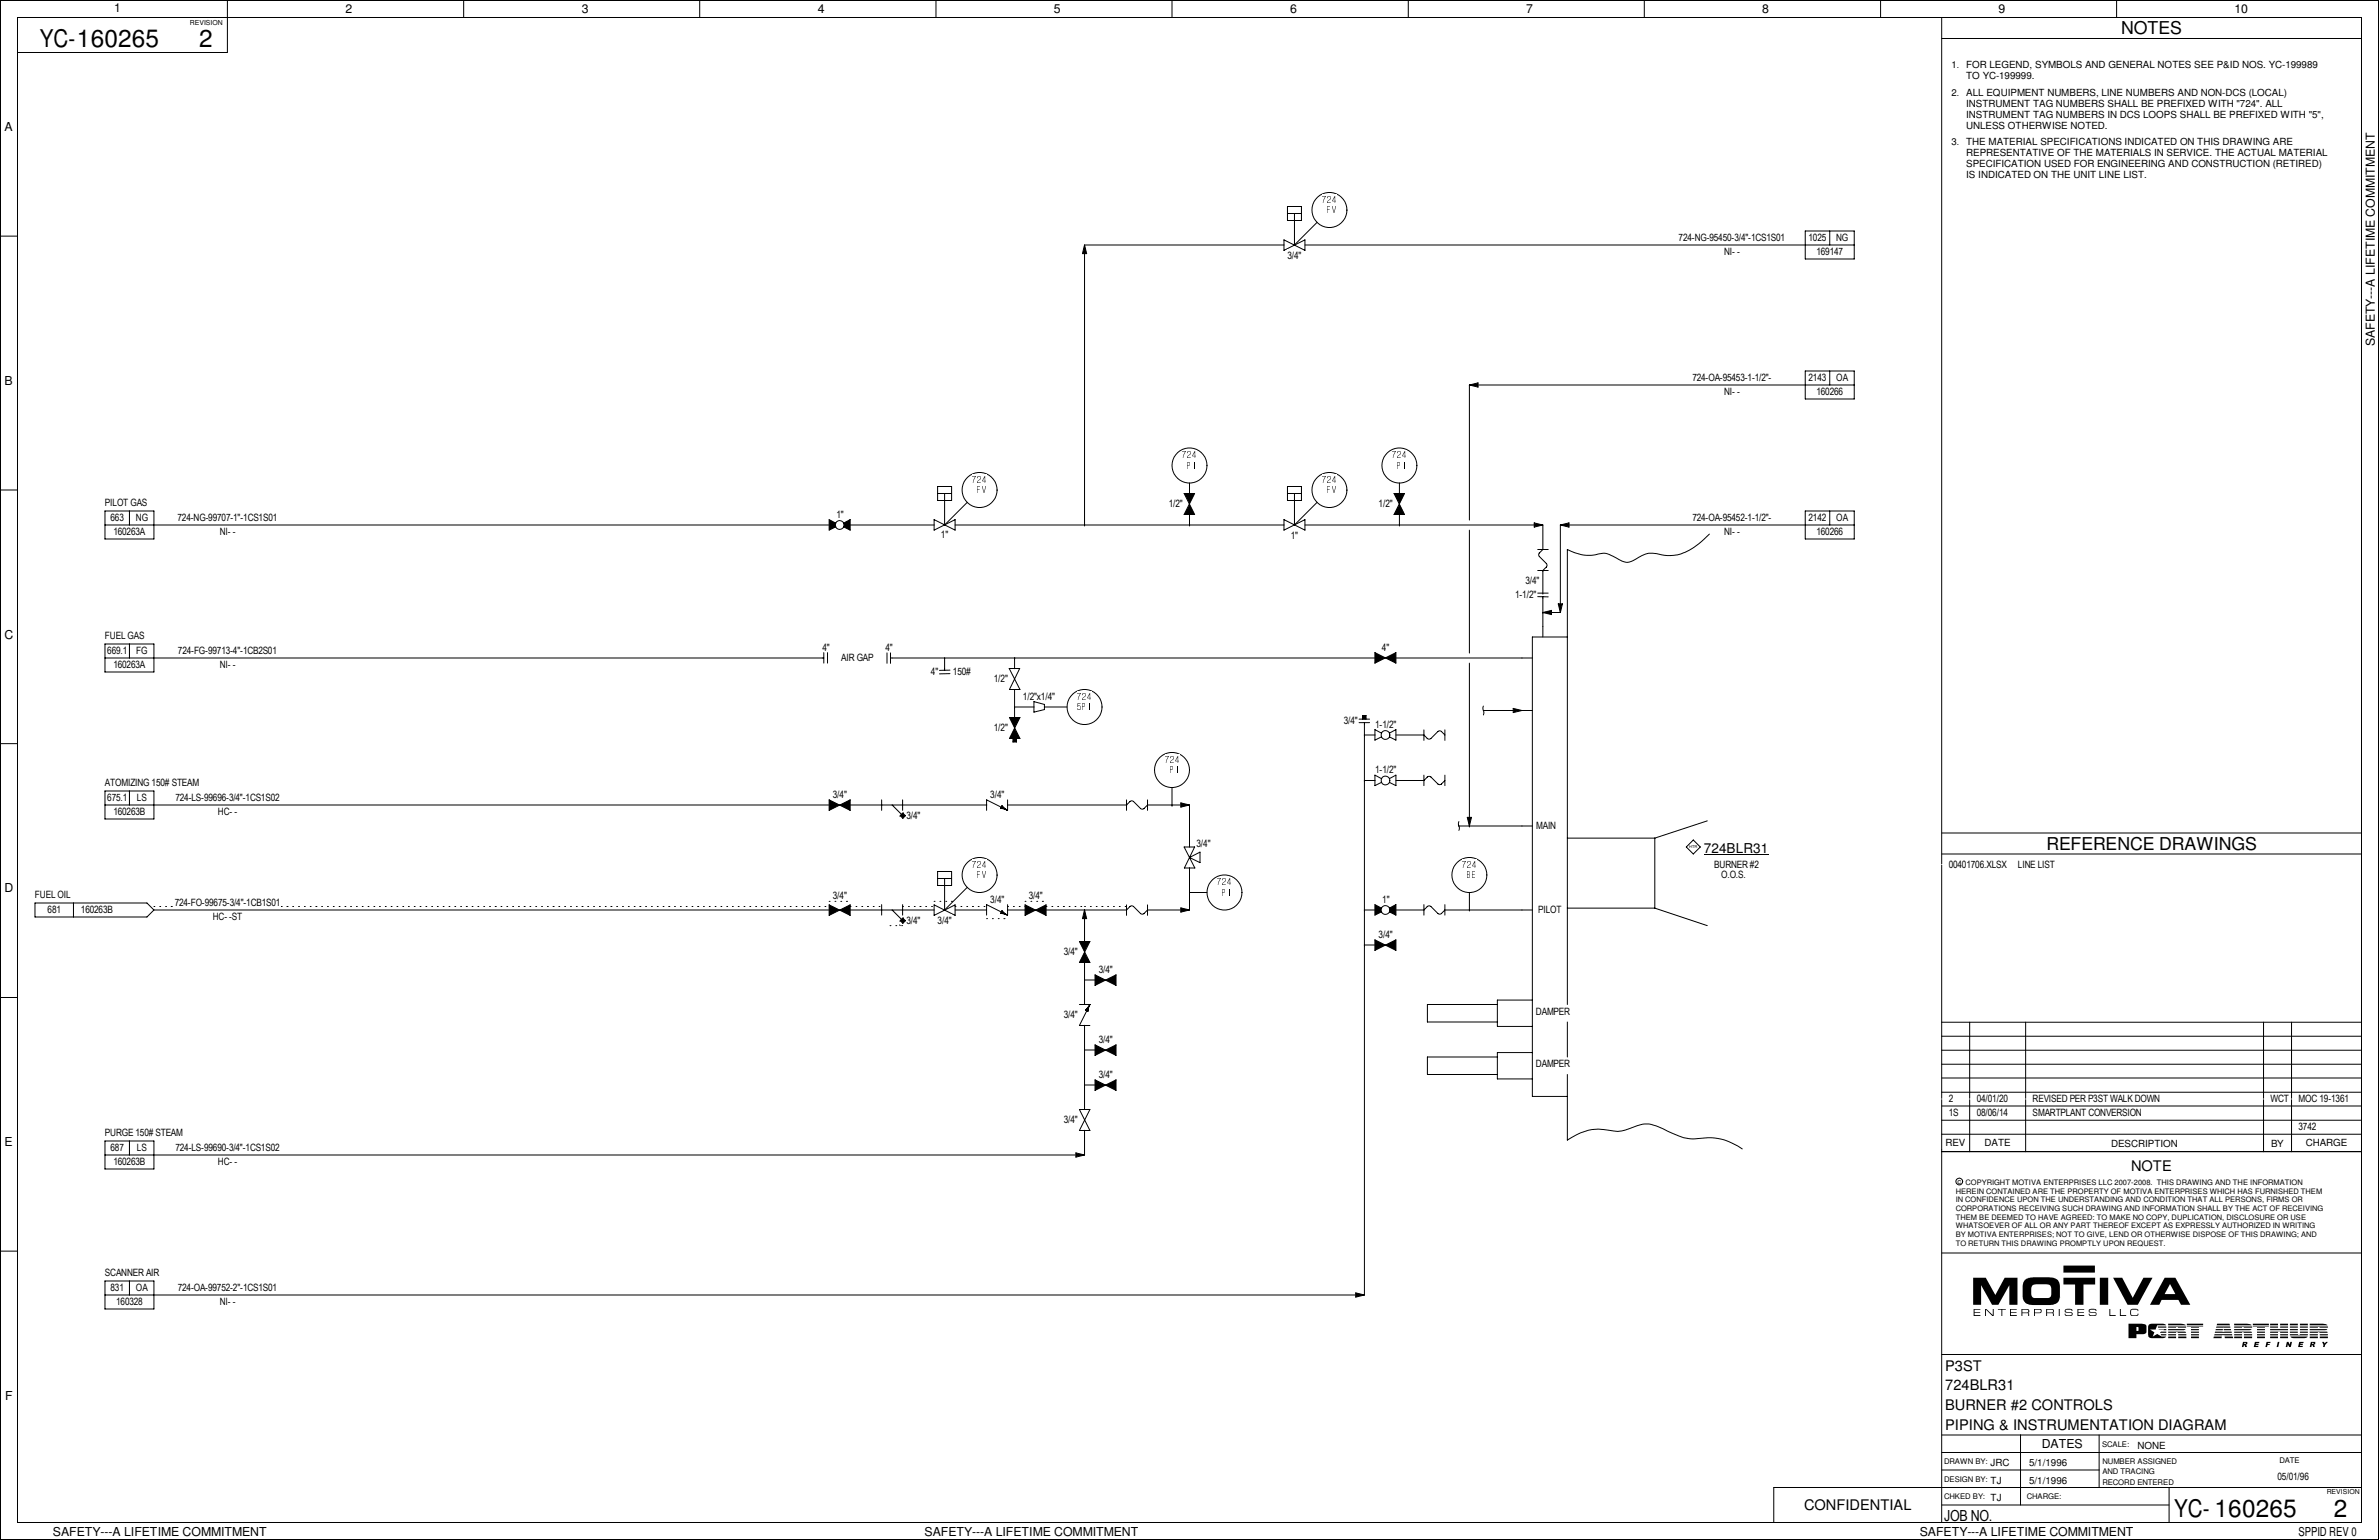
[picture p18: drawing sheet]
<svg xmlns="http://www.w3.org/2000/svg" width="432mm" height="279mm" viewBox="0 0 432 279" stroke-linecap="round" stroke-linejoin="round" font-family="sans-serif">
<defs><g id="words">
<g font-size="4.4">
<text x="7.2" y="8.6">YC-160265</text>
<text x="36.2" y="8.5">2</text>
<text x="394.6" y="275.3">YC- 160265</text>
<text x="423.6" y="275.2">2</text>
</g>
<g font-size="3.2">
<text x="385" y="6.2">NOTES</text>
<text x="371.4" y="154.1">REFERENCE DRAWINGS</text>
</g>
<text font-size="2.8" x="352.9" y="275.9">JOB NO.</text>
<g font-size="2.7">
<text x="386.8" y="212.4">NOTE</text>
<text x="353.1" y="248.7">P3ST</text>
<text x="353.1" y="252.3">724BLR31</text>
<text x="353.1" y="255.8">BURNER #2 CONTROLS</text>
<text x="353.1" y="259.4">PIPING &amp; INSTRUMENTATION DIAGRAM</text>
<text x="327.4" y="274">CONFIDENTIAL</text>
</g>
<text font-size="2.5" x="309.2" y="154.8">724BLR31</text>
<g font-size="2.2">
<text x="20.7" y="2.2">1</text>
<text x="62.7" y="2.4">2</text>
<text x="105.6" y="2.4">3</text>
<text x="148.4" y="2.4">4</text>
<text x="191.3" y="2.4">5</text>
<text x="234.1" y="2.4">6</text>
<text x="277" y="2.4">7</text>
<text x="319.9" y="2.4">8</text>
<text x="362.8" y="2.4">9</text>
<text x="405.6" y="2.4">10</text>
<text x=".8" y="23.8">A</text>
<text x="431" y="62.8" transform="rotate(-90 431 62.8)">SAFETY---A LIFETIME COMMITMENT</text>
<text x=".8" y="69.8">B</text>
<text x=".8" y="115.9">C</text>
<text x=".8" y="161.9">D</text>
<text x=".8" y="207.9">E</text>
<text x=".9" y="254">F</text>
<text x="370.6" y="262.7">DATES</text>
<text x="9.6" y="278.7">SAFETY---A LIFETIME COMMITMENT</text>
<text x="167.8" y="278.7">SAFETY---A LIFETIME COMMITMENT</text>
<text x="348.4" y="278.7">SAFETY---A LIFETIME COMMITMENT</text>
<text x="417.2" y="278.6">SPPID REV 0</text>
</g>
<g font-size="1.8">
<text x="356.9" y="12.4">FOR LEGEND, SYMBOLS AND GENERAL NOTES SEE P&amp;ID NOS. YC-199989</text>
<text x="356.9" y="14.4">TO YC-199999.</text>
<text x="356.9" y="17.5">ALL EQUIPMENT NUMBERS, LINE NUMBERS AND NON-DCS (LOCAL)</text>
<text x="356.9" y="19.5">INSTRUMENT TAG NUMBERS SHALL BE PREFIXED WITH &quot;724&quot;. ALL</text>
<text x="356.9" y="21.5">INSTRUMENT TAG NUMBERS IN DCS LOOPS SHALL BE PREFIXED WITH &quot;5&quot;,</text>
<text x="356.9" y="23.5">UNLESS OTHERWISE NOTED.</text>
<text x="356.9" y="26.4">THE MATERIAL SPECIFICATIONS INDICATED ON THIS DRAWING ARE</text>
<text x="356.9" y="28.4">REPRESENTATIVE OF THE MATERIALS IN SERVICE. THE ACTUAL MATERIAL</text>
<text x="356.9" y="30.4">SPECIFICATION USED FOR ENGINEERING AND CONSTRUCTION (RETIRED)</text>
<text x="356.9" y="32.3">IS INDICATED ON THE UNIT LINE LIST.</text>
<text x="233.7" y="47">3/4&quot;</text>
<text x="304.7" y="43.8">724-NG-95450-3/4&quot;-1CS1S01</text>
<text x="312.9" y="46.4">NI- -</text>
<text x="328.3" y="43.8">1025</text>
<text x="329.7" y="46.4">169147</text>
<text x="333.2" y="43.8">NG</text>
<text x="307.2" y="69.2">724-OA-95453-1-1/2&quot;-</text>
<text x="312.9" y="71.8">NI- -</text>
<text x="328.3" y="69.2">2143</text>
<text x="329.7" y="71.8">160266</text>
<text x="333.3" y="69.2">OA</text>
<text x="19" y="91.9">PILOT GAS</text>
<text x="20.1" y="94.6">663</text>
<text x="24.6" y="94.6">NG</text>
<text x="32.2" y="94.6">724-NG-99707-1&quot;-1CS1S01</text>
<text x="151.8" y="94">1&quot;</text>
<text x="212.1" y="92.1">1/2&quot;</text>
<text x="250.2" y="92.1">1/2&quot;</text>
<text x="307.2" y="94.6">724-OA-95452-1-1/2&quot;-</text>
<text x="328.3" y="94.6">2142</text>
<text x="333.3" y="94.6">OA</text>
<text x="20.6" y="97.2">160263A</text>
<text x="39.9" y="97.2">NI- -</text>
<text x="170.8" y="97.6">1&quot;</text>
<text x="234.3" y="97.8">1&quot;</text>
<text x="312.9" y="97.2">NI- -</text>
<text x="329.7" y="97.2">160266</text>
<text x="276.9" y="106">3/4&quot;</text>
<text x="275" y="108.6">1-1/2&quot;</text>
<text x="19" y="116">FUEL GAS</text>
<text x="19.5" y="118.7">669.1</text>
<text x="24.7" y="118.7">FG</text>
<text x="32.3" y="118.7">724-FG-99713-4&quot;-1CB2S01</text>
<text x="149.3" y="118.1">4&quot;</text>
<text x="160.7" y="118.1">4&quot;</text>
<text x="250.8" y="118.1">4&quot;</text>
<text x="20.6" y="121.3">160263A</text>
<text x="39.9" y="121.3">NI- -</text>
<text x="152.7" y="120">AIR GAP</text>
<text x="169" y="122.6">4&quot;</text>
<text x="173" y="122.6">150#</text>
<text x="180.4" y="123.8">1/2&quot;</text>
<text x="185.7" y="127">1/2&quot;x1/4&quot;</text>
<text x="243.9" y="131.4">3/4&quot;</text>
<text x="180.4" y="132.7">1/2&quot;</text>
<text x="249.6" y="132.1">1-1/2&quot;</text>
<text x="19" y="142.7">ATOMIZING 150# STEAM</text>
<text x="249.6" y="140.3">1-1/2&quot;</text>
<text x="19.5" y="145.4">675.1</text>
<text x="20.6" y="148">160263B</text>
<text x="24.8" y="145.4">LS</text>
<text x="31.8" y="145.4">724-LS-99696-3/4&quot;-1CS1S02</text>
<text x="39.5" y="148">HC- -</text>
<text x="151.2" y="144.8">3/4&quot;</text>
<text x="164.5" y="148.6">3/4&quot;</text>
<text x="179.7" y="144.8">3/4&quot;</text>
<text x="217.2" y="153.7">3/4&quot;</text>
<text x="278.8" y="150.5">MAIN</text>
<text x="311.1" y="157.5">BURNER #2</text>
<text x="312.4" y="159.4">O.O.S.</text>
<text x="353.7" y="157.5">00401706.XLSX</text>
<text x="366.3" y="157.5">LINE LIST</text>
<text x="6.3" y="163">FUEL OIL</text>
<text x="8.6" y="165.7">681</text>
<text x="14.7" y="165.7">160263B</text>
<text x="31.7" y="164.5">724-FO-99675-3/4&quot;-1CB1S01</text>
<text x="38.6" y="167">HC- -ST</text>
<text x="151.2" y="163.2">3/4&quot;</text>
<text x="164.5" y="167.6">3/4&quot;</text>
<text x="170.2" y="167.6">3/4&quot;</text>
<text x="179.7" y="163.8">3/4&quot;</text>
<text x="186.7" y="163.2">3/4&quot;</text>
<text x="250.9" y="163.8">1&quot;</text>
<text x="279.2" y="165.7">PILOT</text>
<text x="193.1" y="173.4">3/4&quot;</text>
<text x="250.2" y="170.2">3/4&quot;</text>
<text x="199.4" y="176.5">3/4&quot;</text>
<text x="193.1" y="184.8">3/4&quot;</text>
<text x="278.8" y="184.1">DAMPER</text>
<text x="199.4" y="189.2">3/4&quot;</text>
<text x="199.4" y="195.6">3/4&quot;</text>
<text x="278.8" y="193.7">DAMPER</text>
<text x="193.1" y="203.8">3/4&quot;</text>
<text x="353.7" y="202.6">1S</text>
<text x="353.7" y="200">2</text>
<text x="358.8" y="202.6">08/06/14</text>
<text x="358.8" y="200">04/01/20</text>
<text x="368.9" y="202.6">SMARTPLANT CONVERSION</text>
<text x="368.9" y="200">REVISED PER P3ST WALK DOWN</text>
<text x="412.1" y="200">WCT</text>
<text x="417.2" y="200">MOC 19-1361</text>
<text x="19" y="206.2">PURGE 150# STEAM</text>
<text x="20.1" y="208.9">687</text>
<text x="24.8" y="208.9">LS</text>
<text x="31.8" y="208.9">724-LS-99690-3/4&quot;-1CS1S02</text>
<text x="353.1" y="208">REV</text>
<text x="360.2" y="207.9">DATE</text>
<text x="383.2" y="208">DESCRIPTION</text>
<text x="412.2" y="208">BY</text>
<text x="417.2" y="205.1">3742</text>
<text x="418.5" y="208">CHARGE</text>
<text x="20.6" y="211.5">160263B</text>
<text x="39.5" y="211.5">HC- -</text>
<text x="19" y="231.6">SCANNER AIR</text>
<text x="20.1" y="234.3">831</text>
<text x="21.1" y="236.9">160328</text>
<text x="24.7" y="234.3">OA</text>
<text x="32.3" y="234.3">724-OA-99752-2&quot;-1CS1S01</text>
<text x="39.9" y="236.9">NI- -</text>
<text x="388" y="262.8">NONE</text>
<text x="361.3" y="266">JRC</text>
<text x="361.3" y="269.2">TJ</text>
<text x="368.3" y="266">5/1/1996</text>
<text x="368.3" y="269.2">5/1/1996</text>
<text x="413.4" y="268.6">05/01/96</text>
<text x="361.3" y="272.4">TJ</text>
</g>
<g font-size="1.7">
<text x="354.2" y="12.4">1.</text>
<text x="354.2" y="17.4">2.</text>
<text x="354.2" y="26.3">3.</text>
<text x="240" y="36.8">724</text>
<text x="240.9" y="38.7">FV</text>
<text x="214.6" y="83.2">724</text>
<text x="252.7" y="83.2">724</text>
<text x="176.5" y="87.6">724</text>
<text x="177.4" y="89.5">FV</text>
<text x="215.5" y="85.1">PI</text>
<text x="240" y="87.6">724</text>
<text x="240.9" y="89.5">FV</text>
<text x="253.6" y="85.1">PI</text>
<text x="195.5" y="127">724</text>
<text x="195.5" y="128.9">5PI</text>
<text x="211.4" y="138.4">724</text>
<text x="212.3" y="140.3">PI</text>
<text x="176.5" y="157.5">724</text>
<text x="177.4" y="159.3">FV</text>
<text x="220.9" y="160.7">724</text>
<text x="265.4" y="157.5">724</text>
<text x="266.3" y="159.4">BE</text>
<text x="221.8" y="162.6">PI</text>
</g>
<g font-size="1.4">
<text x="355.3" y="214.8">c COPYRIGHT MOTIVA ENTERPRISES LLC 2007-2008. THIS DRAWING AND THE INFORMATION</text>
<text x="355" y="216.6">HEREIN CONTAINED ARE THE PROPERTY OF MOTIVA ENTERPRISES WHICH HAS FURNISHED THEM</text>
<text x="355" y="218.1">IN CONFIDENCE UPON THE UNDERSTANDING AND CONDITION THAT ALL PERSONS, FIRMS OR</text>
<text x="355" y="219.7">CORPORATIONS RECEIVING SUCH DRAWING AND INFORMATION SHALL BY THE ACT OF RECEIVING</text>
<text x="355" y="221.3">THEM BE DEEMED TO HAVE AGREED: TO MAKE NO COPY, DUPLICATION, DISCLOSURE OR USE</text>
<text x="355" y="222.9">WHATSOEVER OF ALL OR ANY PART THEREOF EXCEPT AS EXPRESSLY AUTHORIZED IN WRITING</text>
<text x="355" y="224.5">BY MOTIVA ENTERPRISES; NOT TO GIVE, LEND OR OTHERWISE DISPOSE OF THIS DRAWING; AND</text>
<text x="355" y="226.1">TO RETURN THIS DRAWING PROMPTLY UPON REQUEST.</text>
<text x="381.6" y="262.6">SCALE:</text>
<text x="352.9" y="265.7">DRAWN BY:</text>
<text x="352.9" y="268.9">DESIGN BY:</text>
<text x="381.6" y="267.5">AND TRACING</text>
<text x="381.6" y="269.4">RECORD ENTERED</text>
<text x="381.6" y="265.6">NUMBER ASSIGNED</text>
<text x="413.7" y="265.4">DATE</text>
<text x="352.9" y="272">CHKED BY:</text>
<text x="367.9" y="272">CHARGE:</text>
</g>
<g font-size="1.3">
<text x="34.5" y="4.5">REVISION</text>
<text x="422.3" y="271.1">REVISION</text>
</g>
<text font-size=".7" x="306.6" y="153.9">HTR</text>
</g></defs>
<g fill="none" stroke="#000" stroke-width=".18">
<path d="M233.7 37.5h2.5v2.5h-2.5zM233.7 38.7h2.5M234.9 38.7v5.7M233 43.5v1.9l3.9-1.9v1.9zM169.5 94.3v1.9l3.9-1.9v1.9zM170.2 89.5h2.5M170.2 88.3h2.5v2.5h-2.5zM171.4 89.5v5.7M233 94.3v1.9l3.9-1.9v1.9zM233.7 89.5h2.5M233.7 88.3h2.5v2.5h-2.5zM234.9 89.5v5.7"/>
<path d="M170.2 158.1h2.5v2.6h-2.5zM170.2 159.4h2.5M171.4 159.4v5.7M214.9 153.7h1.9l-1.8 3.8h1.9zM215.9 155.6l1.9-1v1.9zM276.2 149.9h1.9M307.3 152.4l1.3 1.3-1.3 1.2-1.2-1.2zM309.2 155.1h11.8M169.5 164.2v1.9l3.9-1.9v1.9zM276.2 165.1h1.9"/>
<circle cx="212.7" cy="139.7" r="3.2"/>
</g>
<g fill="#fff">
<path d="M211.4 136.9h2.6v1.8h-2.6z" fill-rule="evenodd"/>
<path d="M211.8 140.7h1.8v1.8h-1.8z" fill-rule="evenodd"/>
<path d="M211.4 138.8h2.6v1.8h-2.6z" fill-rule="evenodd"/>
</g>
<circle cx="222.2" cy="161.9" r="3.2" fill="none" stroke="#000" stroke-width=".18"/>
<g fill="#fff">
<path d="M220.9 159.1h2.7v1.8h-2.7z" fill-rule="evenodd"/>
<path d="M221.4 162.9h1.7v1.8h-1.7z" fill-rule="evenodd"/>
<path d="M220.9 161h2.7v1.8h-2.7z" fill-rule="evenodd"/>
</g>
<circle cx="215.9" cy="84.5" r="3.2" fill="none" stroke="#000" stroke-width=".18"/>
<g fill="#fff">
<path d="M214.6 81.7h2.6v1.7h-2.6z" fill-rule="evenodd"/>
<path d="M215 85.5h1.8v1.7h-1.8z" fill-rule="evenodd"/>
<path d="M214.6 83.6h2.6v1.7h-2.6z" fill-rule="evenodd"/>
</g>
<circle cx="254" cy="84.5" r="3.2" fill="none" stroke="#000" stroke-width=".18"/>
<g fill="#fff">
<path d="M252.7 81.7h2.6v1.7h-2.6z" fill-rule="evenodd"/>
<path d="M253.1 85.5h1.8v1.7h-1.8z" fill-rule="evenodd"/>
<path d="M252.7 83.6h2.6v1.7h-2.6z" fill-rule="evenodd"/>
</g>
<circle cx="266.7" cy="158.8" r="3.2" fill="none" stroke="#000" stroke-width=".18"/>
<g fill="#fff">
<path d="M265.4 156h2.6v1.7h-2.6z" fill-rule="evenodd"/>
<path d="M265.8 159.8h1.8v1.7h-1.8z" fill-rule="evenodd"/>
<path d="M265.4 157.9h2.6v1.7h-2.6z" fill-rule="evenodd"/>
</g>
<g fill="none" stroke="#000" stroke-width=".18">
<path d="M233.1 44.4h-36.3v50.8M236.9 44.4h90.8M154.3 95.2h15.3M196.8 95.2h.1M196.8 95.2h36.3M215.9 95.2h.1M215.9 87.6v1.9M215.9 93.3v1.9M254 87.6v1.9M254 93.3v1.9M279.1 99.7h1.9M280 99.7l-.6 .6"/>
<path d="M253.4 119.4h22.9M279.1 103.5h1.9M279.4 100.3l-.1 .5 1.5 1.6-.1 .5M280.7 102.9l-.7 .6M269.2 128.9h7.1M212.7 146h.1M212.7 146h3.2v7.7M212.7 142.9v3.1M247.6 141.6h.1M247.6 141.6h2M247.6 141.6v23.5M253.4 141.6h5.1"/>
<path d="M258.4 140.6v1.9M259 141l.6-.1 1.5 1.4 .6-.1M259.1 141l-.7 .6M262.3 141.6l-.7 .6M262.3 140.6v1.9M6.3 163.8h20.4l1.2 1.3-1.2 1.3h-20.4zM13.3 163.8v2.6M27.9 165.1h122.6M154.3 165.1h15.2M160 164.1v1.9M161.9 165.1l1.8 1.7M163.8 164.1v1.9"/>
<path d="M163.9 166.6l.4 .4-.4 .5-.5-.5M164 166.5l-.7 .6M173.4 165.1h5.7M179.1 166v-1.9l3.8 1.9M181.7 165.7l1.2 .3M181.9 165.3l1 .8M181.9 165.3l.1 .3-.3 .1M181.9 165.3l.4 .5-.6-.1M181.9 165.3l-.2 .4M182.9 164.1v1.9M182.9 165.1h3.2M196.8 165.1h.1"/>
<path d="M196.8 165.1v5.7M215.9 161.9h3.2M247.6 165.1h.1M247.6 165.1h2M253.4 165.1h5.1M258.4 164.1v1.9M259 164.5l.6-.1 1.5 1.4 .6-.1M259.1 164.5l-.7 .6M262.3 164.1v1.9M262.3 165.1l-.7 .6"/>
</g>
<path d="M163.4 167l.5-.4 .4 .4-.4 .5z" fill-rule="evenodd" fill="#000"/>
<g fill="none" stroke="#fff" stroke-width=".18">
<path d="M277.5 183.5h1.3M277.5 193h1.3M278.1 182.9v1.3M278.1 192.4v1.3M352.4 201.9h1.3M353.1 201.3v1.3M357.5 201.9h1.3M358.1 201.3v1.3M367.7 201.9h1.3M368.3 201.3v1.3M415.9 204.5h1.3M416.6 203.8v1.3"/>
<path d="M412.1 268h1.3M412.7 267.3v1.3"/>
</g>
<path d="M234.3 96.1h1.3v2.1h-1.3z" fill-rule="evenodd" fill="#fff"/>
<path d="M278.5 94.9l1.5 .3-1.5 .4zM196.8 165.1l.4 1.6h-.7z" fill="#000"/>
<path d="M181 88.9a3.2 3.2 0 0 1-4.6 2.8 3.2 3.2 0 0 1-.5-5.3 3.2 3.2 0 0 1 5 2l.1 .5M278.5 94.9l1.5 .3-1.5 .4zM196.8 165.1l.4 1.6h-.7z" fill="none" stroke="#000" stroke-width=".18"/>
<g fill="#fff">
<path d="M177 90h1.6v1.7h-1.6z" fill-rule="evenodd"/>
<path d="M176.5 86.1h2.6v1.8h-2.6z" fill-rule="evenodd"/>
<path d="M176.5 88.1h2.6v1.6h-2.6z" fill-rule="evenodd"/>
</g>
<path d="M244.5 38.1a3.2 3.2 0 0 1-4.6 2.8 3.2 3.2 0 0 1-.5-5.3 3.2 3.2 0 0 1 5 2l.1 .5M175.6 91.1l-4.2 4.1" fill="none" stroke="#000" stroke-width=".18"/>
<g fill="#fff">
<path d="M240.5 39.2h1.6v1.7h-1.6z" fill-rule="evenodd"/>
<path d="M240 35.3h2.6v1.8h-2.6z" fill-rule="evenodd"/>
<path d="M240 37.3h2.6v1.6h-2.6z" fill-rule="evenodd"/>
</g>
<path d="M239.1 40.3l-4.2 4.1" fill="none" stroke="#000" stroke-width=".18"/>
<path d="M170.8 96h1.3v2h-1.3z" fill-rule="evenodd" fill="#fff"/>
<path d="M246.1 234.6l1.5 .3-1.5 .4z" fill="#000"/>
<path d="M246.1 234.6l1.5 .3-1.5 .4z" fill="none" stroke="#000" stroke-width=".18"/>
<path d="M170.2 165.9h2.5v2.1h-2.5z" fill-rule="evenodd" fill="#fff"/>
<circle cx="177.8" cy="158.8" r="3.2" fill="none" stroke="#000" stroke-width=".18"/>
<g fill="#fff">
<path d="M177 159.8h1.6v1.7h-1.6z" fill-rule="evenodd"/>
<path d="M176.5 156h2.6v1.7h-2.6z" fill-rule="evenodd"/>
<path d="M176.5 157.9h2.6v1.7h-2.6z" fill-rule="evenodd"/>
</g>
<path d="M244.5 88.9a3.2 3.2 0 0 1-4.6 2.8 3.2 3.2 0 0 1-.5-5.3 3.2 3.2 0 0 1 5 2l.1 .5M175.6 161l-4.2 4.1" fill="none" stroke="#000" stroke-width=".18"/>
<g fill="#fff">
<path d="M240.5 90h1.6v1.7h-1.6z" fill-rule="evenodd"/>
<path d="M240 86.1h2.6v1.8h-2.6z" fill-rule="evenodd"/>
<path d="M240 88.1h2.6v1.6h-2.6z" fill-rule="evenodd"/>
</g>
<g fill="none" stroke="#000" stroke-width=".18">
<path d="M0 0h431.8v279.4h-431.8zM3.2 3.2h425.4v273h-425.4zM41.3 0v9.5h-38.1M84.2 0v3.2M127 0v3.2M169.9 0v3.2M212.7 0v3.2M255.6 0v3.2M298.4 0v3.2M341.3 0v3.2M352.4 3.2v273M352.4 7h76.2"/>
<path d="M384.2 0v3.2M0 42.8h3.2M0 88.9h3.2M19 92.7h8.9v5.1h-8.9zM19 95.2h8.9M23.5 92.7v2.5M239.1 91.1l-4.2 4.1M310.3 96.9a11.2 11.2 0 0 1-6.5 3.9h-1.7a5.4 5.4 0 0 0-4.1 0l-.5 .3a3.1 3.1 0 0 1-2.8 .8l-.3-.1a8.3 8.3 0 0 0-3.4-1.4h-.3a7.7 7.7 0 0 1-6.2-.7v82.5M19 119.4h8.9M19 116.8h8.9v5.1h-8.9zM23.5 116.8v2.6M276.2 119.4h1.9"/>
<path d="M280 113.7v1.9M284.5 115.6h-6.4v83.3h6.4M0 134.9h3.2M274.7 128.5l1.5 .4-1.5 .4zM276.2 128.9h1.9M19 143.5h8.9v5.1h-8.9zM19 146h8.9M23.5 143.5v2.5M284.5 152.1h15.9M300.4 152.1v12.7M309.9 148.9l-9.5 3.2M352.4 154.9h76.2"/>
<path d="M352.4 151.1h76.2M266.7 161.9v3.2M284.5 164.8h15.9M300.4 164.8l9.5 3.1M0 181h3.2M271.8 182.2h-12.7v3.2h12.7M271.8 191.8h-12.7v3.1h12.7M278.1 191h-6.3v4.7h6.3M278.1 181.4h-6.3v4.8h6.3M284.5 194.9v11.9a9.4 9.4 0 0 1 8.4-1.6 5.8 5.8 0 0 0 3.5-.7 5.4 5.4 0 0 1 5.5 .3 11.7 11.7 0 0 0 5.6 1.8 10.9 10.9 0 0 1 8.7 1.8M284.5 185.4v6.4M352.4 198.2h76.2"/>
<path d="M352.4 195.6h76.2M352.4 193.1h76.2M352.4 190.5h76.2M352.4 188h76.2M352.4 185.5h76.2M357.5 185.5v23.5M367.7 185.5v23.5M410.8 185.5v23.5M415.9 185.5v23.5M19 207h8.9v5.1h-8.9zM19 209.5h8.9M23.5 207v2.5"/>
<path d="M195.3 209.2l1.5 .3-1.5 .4zM352.4 208.9h76.2M352.4 203.2h76.2M352.4 209h76.2M352.4 205.8h76.2M352.4 200.7h76.2M0 227h3.2M19 232.4h8.9v5.1h-8.9zM19 234.9h8.9M23.5 232.4v2.5M352.4 227.3h76.2M352.4 245.7h76.2"/>
<path d="M352.4 260.3h76.2M352.4 273h41.3M352.4 266.7h28.6M352.4 263.5h76.2M366.7 260.3v12.7M381 260.3v9.6M393.7 269.9v6.3M428.6 269.9h-106.7v6.3"/>
<circle cx="355.6" cy="214.4" r=".62"/>
</g>
<g fill="#000">
<path d="M274.7 128.5l1.5 .4-1.5 .4zM195.3 209.2l1.5 .3-1.5 .4z"/>
<path d="M358.2 237.5v1.3h1.3v-.2h-1.1v-.4h1v-.2h-1v-.4h1.1v-.1zM360.3 237.5v1.3h.2v-1.2l1.1 1.2h.3v-1.3h-.2v1.1l-1.1-1.1zM362.6 237.5v.1h.7v1.2h.1v-1.2h.7v-.1zM364.8 237.5v1.3h1.3v-.2h-1.1v-.4h1v-.2h-1v-.4h1.1v-.1zM366.9 237.5v1.3h.2v-.5h.9l.1 .5h.2v-.5l-.2-.1 .2-.2-.1-.5zM367.1 237.6l.9 .1 .1 .3-1 .1zM369.2 237.5v1.3h.2v-.5h.8a.42 .42 0 0 0 .4-.4 .42 .42 0 0 0-.2-.4zM369.4 237.6h.9l.1 .4-1 .1zM371.4 237.5v1.3h.2v-.5h.9h.1v.5h.2v-.5l-.2-.1 .2-.1v-.4l-.1-.2zM371.6 237.6l.9 .1 .1 .3-1 .1zM373.7 237.5v1.3h.1v-1.3zM374.8 237.6l-.1 .2 .2 .3 .9 .1 .2 .2-.1 .2h-.7l-.3-.1v-.2h-.2l.3 .5h.9l.2-.2 .1-.3-.2-.2-1-.1-.1-.3 .9-.1 .2 .2h.2a.99 .99 0 0 0-1.4-.2zM377.1 237.5v1.3h1.2v-.2h-1.1v-.4h1v-.2h-1v-.4h1.1v-.1zM379.1 237.6v.4l.2 .1 .8 .1 .3 .2-.1 .2h-.7l-.3-.1v-.2h-.2l.1 .3 .1 .2h1l.2-.2v-.3l-.1-.2-1.1-.1 .1-.4h.8l.3 .2v-.2l-.5-.2zM382.9 237.5v1.3h1.1v-.2h-1v-1.1zM384.8 237.5v1.3h1.1v-.2h-1v-1.1zM386.8 237.5l-.2 .5 .1 .5a1.17 1.17 0 0 0 1.4 .1l.1-.3h-.2l-.1 .2-.2 .1h-.8l-.1-.3 .1-.7h.9l.2 .3h.1v-.3a1.35 1.35 0 0 0-1.3-.1z" fill-rule="evenodd"/>
<path d="M358.1 231.8v4.9h1.5v-3.5l2 3.5h1.1l2-3.5v3.5h1.5v-4.9h-2.3l-1.7 3.1-1.8-3.1zM367.6 232.2l-.4 .5-.1 .6v1.9a1.54 1.54 0 0 0 1.8 1.6l3.5-.1a1.44 1.44 0 0 0 1.5-1.5v-1.9a1.64 1.64 0 0 0-2-1.6h-2.8l-1 .2zM368.9 233.2l.7-.2h1.8a.76 .76 0 0 1 .9 .8v1.2l-.4 .5h-2.6l-.4-.2-.2-.3a2.66 2.66 0 0 1 .1-1.7zM374.5 231.8v1.2h2.1v3.7h1.6v-3.7h2.1v-1.2zM374.5 229.6v1.3h5.7v-1.3zM381.1 231.8v4.9h1.6v-4.9zM383.5 231.8l2.7 4.9h1.8l2.7-4.9h-1.7l-1.9 3.7-1.9-3.7zM392.9 231.8l-2.7 4.9h1.7l.4-.9h3.1l.5 .9h1.7l-2.8-4.9zM393.9 233l.9 1.8h-1.9z" fill-rule="evenodd"/>
<path d="M397.7 242.5v.3h1.4v-.3zM397.7 242.1v.2h1.4v-.2zM397.7 241.6v.2h1.4v-.2zM397.7 241.1v.2h1.4v-.2zM396.9 240.7h.8v.2l2.2-.2zM396.9 240.2v.3h3v-.3zM393.5 240.2v.3h3.2l-.3-.3h-.5zM393.5 240.7v.2h1.5v-.2l.4 .2h1.4v-.2zM393.5 241.1v.2h2.9l.3-.1zM393.5 241.6v.2h1.5v-.1l.4 .1h1.4l-.1-.2zM395.4 242.1v.2h1.4v-.2zM395.4 242.5v.3h1.4v-.3zM393.5 242.1v.2h1.5v-.2zM393.5 242.5v.3h1.5v-.3zM390.1 240.3l-.2 .4v1.5l.2 .5 .4 .1h2.1l.5-.2v-.1h-.8l-.8-.5-.8 .5 .3-.8-.8-.5h1l.3-.7h1.6v-.2l-.5-.1h-2.1zM392.2 242.1l.1 .2h.9v-.2zM392 241.7l1.2 .1v-.2h-.9zM391.8 241.1l1.4 .2v-.2zM391.6 240.7l.1 .2h1.5v-.2zM386.3 240.2v2.6h1.5v-.7l1.5-.1 .3-.3v-1.2l-.2-.2-.7-.1zM387.8 240.7l.4 .1-.1 .7h-.3z" fill-rule="evenodd"/>
<path d="M401.8 242.5l-.1 .3h1.5l.1-.3zM402 242.1l-.1 .2h3.3l-.1-.2zM402 241.6v.2h3.1l-.1-.2zM402.2 241.1l-.1 .2h1.3l.1-.2zM403.6 241.1v.2h1.4l-.1-.2zM402.3 240.7l-.1 .2h1.3v-.2l.1 .2h1.2v-.2zM402.4 240.2l-.1 .3h2.4v-.3z" fill-rule="evenodd"/>
<path d="M407.1 243.5l-.2 .9h.3l.1-.4 .2 .4h.3l-.2-.4 .3-.2v-.3zM407.4 243.6l.2 .2h-.3zM409.3 243.5l-.2 .9h.8v-.2h-.5v-.2h.5l.1-.2h-.5v-.1h.5l.1-.2zM411.4 243.5l-.2 .9h.3l.1-.4h.3l.1-.2h-.4v-.1h.5v-.2zM413.4 243.5l-.2 .9h.3l.2-.9zM415.1 243.5l-.2 .9h.3v-.5l.3 .5h.3l.2-.9h-.3l-.1 .5-.2-.5zM417.3 243.5l-.2 .9h.8l.1-.2h-.6l.1-.2h.5v-.2h-.5l.1-.1h.5v-.2zM419.4 243.5l-.2 .9h.3l.1-.4 .3 .4h.3l-.3-.4 .3-.2v-.3zM419.7 243.6l.2 .2h-.2zM421.5 243.5l.2 .5-.1 .4h.3l.1-.4 .5-.5h-.3l-.3 .3-.1-.3z" fill-rule="evenodd"/>
<path d="M419.2 240.2v.3h3.2l-.3-.3h-.5zM419.2 240.7v.2h1.5v-.2l.3 .2h1.5v-.2zM419.2 241.1v.2h2.9l.3-.2zM419.2 241.6v.2h1.5v-.1l.3 .1h1.5l-.1-.2zM419.2 242.1v.2h1.5v-.2zM421 242.1v.2h1.5v-.2zM421 242.5v.3h1.5v-.3zM419.2 242.5v.3h1.5v-.3zM415.7 242.5l.5 .3h2.1l.5-.3zM415.6 242.1v.2h3.3v-.2h-1.5v.1l-.3-.1zM417.4 241.6v.2h1.5v-.2zM415.6 241.6v.2h1.5v-.2zM415.6 241.1v.2h1.5v-.2zM417.4 241.1v.2h1.5v-.2zM417.4 240.7v.2h1.5v-.2zM415.6 240.7v.2h1.5v-.2zM415.6 240.2v.3h1.5v-.3zM417.4 240.2v.3h1.5v-.3zM413.9 242.5v.3h1.4v-.3zM412 242.5v.3h1.5v-.3zM412 241.6v.2h1.5v-.2h.4v.2h1.4v-.2zM413.9 242.1v.2h1.4v-.2zM412 242.1v.2h1.5v-.2zM412 241.1v.2h3.3v-.2zM412 240.7v.2h1.5v-.2zM413.9 240.7v.2h1.4v-.2zM413.9 240.2v.3h1.4v-.3zM412 240.2v.3h1.5v-.3zM409.7 242.5v.3h1.4v-.3zM409.7 242.1v.2h1.4v-.2zM409.7 241.6v.2h1.4v-.2zM409.7 241.1v.2h1.4v-.2zM408.9 240.7h.8v.2l2.1-.2zM408.9 240.2v.3h2.9v-.3zM405.5 240.2v.3h3.2l-.3-.3h-.6zM405.5 240.7v.2h1.5v-.2l.3 .2h1.5v-.2zM405.5 241.1v.2h2.8l.4-.2zM405.5 241.6v.2h1.5v-.1l.3 .1h1.4l-.1-.2zM407.3 242.1v.2h1.5v-.2zM405.5 242.1v.2h1.5v-.2zM405.5 242.5v.3h1.5v-.3zM407.3 242.5v.3h1.5v-.3zM403.8 242.5v.3h1.5v-.3z" fill-rule="evenodd"/>
</g>
<g fill="none" stroke="#fff" stroke-width=".18">
<path d="M356.2 10.8h1.3M356.2 15.9h1.3M356.9 10.2v1.3M356.9 15.2v1.4M356.2 24.8h1.3M356.9 24.1v1.3M309.9 156.8h1.3M310.5 156.2v1.3M352.4 156.8h1.3M353.1 156.2v1.3M352.4 199.4h1.3M353.1 198.8v1.3"/>
<path d="M357.5 199.4h1.3M358.1 198.8v1.3M367.7 199.4h1.3M368.3 198.8v1.3M410.8 199.4h1.4M411.5 198.8v1.3M415.9 199.4h1.3M416.6 198.8v1.3"/>
</g>
<g fill="#fff">
<path d="M39.7 95.5h3.2v2.1h-3.2z" fill-rule="evenodd"/>
<path d="M32 92.9h18.5v2.1h-18.5z" fill-rule="evenodd"/>
<path d="M39.7 119.6h3.2v2.1h-3.2z" fill-rule="evenodd"/>
<path d="M32.1 117.1h18.4v2.1h-18.4z" fill-rule="evenodd"/>
<path d="M39.3 146.3h3.9v2.1h-3.9z" fill-rule="evenodd"/>
<path d="M31.6 143.7h19.3v2.1h-19.3z" fill-rule="evenodd"/>
<path d="M39.3 209.8h3.9v2.1h-3.9z" fill-rule="evenodd"/>
<path d="M31.6 207.2h19.3v2.1h-19.3z" fill-rule="evenodd"/>
<path d="M39.7 235.2h3.2v2.1h-3.2z" fill-rule="evenodd"/>
<path d="M32 232.6h18.5v2.1h-18.5z" fill-rule="evenodd"/>
<path d="M233.7 45.3h2.5v2.1h-2.5z" fill-rule="evenodd"/>
<path d="M217.2 152h2.5v2.1h-2.5z" fill-rule="evenodd"/>
</g>
<g fill="#000">
<path d="M215.9 91.4l.9 1.9h-1.9zM214.9 89.5h1.9l-.9 1.9zM254 91.4l.9 1.9h-1.9zM253 89.5h1.9l-.9 1.9zM251.5 119.4l1.9-1v1.9zM183.2 130.2h1.9l-1 1.9zM184.1 132.1l1 1.9h-1.9zM249.6 118.4l1.9 1-1.9 .9zM150.5 145.1l1.9 .9-1.9 1zM152.4 146l1.9-.9v1.9zM150.5 164.2l1.9 .9-1.9 1zM152.4 165.1l1.9-.9v1.9z"/>
<path d="M186.1 164.2l1.9 .9-1.9 1zM188 165.1l1.9-.9v1.9zM196.8 172.7l1 1.9h-1.9zM195.9 170.8h1.9l-1 1.9z"/>
<path d="M150.5 94.3l1.2 .6v.7l-1.2 .6z" fill-rule="evenodd"/>
<path d="M153.1 94.9l1.2-.6v1.9l-1.2-.6z" fill-rule="evenodd"/>
<path d="M183.9 134h.6v.6h-.6z" fill-rule="evenodd"/>
<path d="M247.3 129.8h.6v.7h-.6z" fill-rule="evenodd"/>
<path d="M163.4 148l.5-.5 .4 .5-.4 .5z" fill-rule="evenodd"/>
</g>
<g fill="none" stroke="#000" stroke-width=".18">
<path d="M151.7 94.9l-1.2-.6v1.9l1.2-.6M153.1 94.9l1.2-.6v1.9l-1.2-.6M173.4 95.2h23.5M214.9 89.5h1.9l-1.9 3.8h1.9zM236.9 95.2h17.1M253 89.5h1.9l-1.9 3.8h1.9zM254 95.2h.1M27.9 119.4h121.6M149.5 118.4v1.9M150.2 118.4v1.9M161 118.4v2M161.6 118.4v2"/>
<path d="M161.6 119.4h88M171.4 119.4h.1M171.4 119.4v2.2M184.1 119.4h.1M184.1 119.4v1.9M249.6 118.4v1.9l3.8-1.9v1.9zM172.4 122.2l-1.9 .1M172.4 121.6h-1.9M183.2 121.3l1.9 3.8h-1.9l1.9-3.8zM183.2 130.2l1.9 3.8h-1.9l1.9-3.8zM183.9 134v.6h.6v-.6M184.1 128.3h.1"/>
<path d="M184.1 125.1v5.1M184.1 128.3h3.6M187.7 127.3l1.9 .5v.9l-1.9 .5zM189.6 128.3h4.1M246.7 131.1h1.9M247.3 129.8h.6v.7h-.6zM247.6 133.3h.1M247.6 131.1v10.5M247.6 133.3h2M250.7 133l-1.1-.6v1.9l1.1-.6M252.2 133l1.2-.6v1.9l-1.2-.6M253.4 133.3h5.1"/>
<path d="M258.4 133.3l.7 .7M258.4 132.4v1.9M261.6 132.7l.7 .6M261.7 132.7l-.6-.1-1.5 1.5-.6-.1M262.3 132.4v1.9M269.2 128.1v1.6M27.9 146h122.6M150.5 145.1v1.9l3.8-1.9v1.9zM154.3 146h24.8M160 145.1v1.9M161.9 146l1.8 1.8M163.8 145.1v1.9"/>
<path d="M163.9 147.5l.4 .5-.4 .5-.5-.5M164 147.4l-.7 .7M179.1 147v-1.9l3.8 1.9M181.7 146.6l1.2 .4M181.9 146.2l1 .8M181.9 146.2l.1 .4h-.3M181.9 146.2l.4 .5-.6-.1M181.9 146.2l-.2 .4M182.9 146h21.6M182.9 145.1v1.9M204.5 145.1v1.9M205.1 145.4l.5-.1 1.5 1.5 .6-.1"/>
<path d="M205.1 145.4l-.6 .6M208.3 145.1v1.9M212.7 146h.1M212.8 146h-4.5l-.7 .7M264.8 149.1v1.6M150.5 164.2l3.8 1.9v-1.9l-3.8 1.9zM186.1 164.2l3.8 1.9v-1.9l-3.8 1.9zM189.9 165.1h6.9M195.9 170.8h1.9l-1.9 3.8h1.9zM196.8 165.1h.1M204.5 164.2v1.9M205.1 164.5l.5-.1 1.5 1.4 .6-.1"/>
<path d="M205.1 164.5l-.6 .6M208.3 165.1l-.7 .6M208.3 164.2v1.9"/>
<circle cx="152.4" cy="95.2" r=".8"/>
<circle cx="196.8" cy="128.3" r="3.2"/>
<circle cx="251.5" cy="133.3" r=".8"/>
</g>
<g fill="#fff">
<path d="M195.5 125.5h2.7v1.8h-2.7z" fill-rule="evenodd"/>
<path d="M196 129.3h1.7v1.8h-1.7z" fill-rule="evenodd"/>
<path d="M195.5 127.4h2.7v1.8h-2.7z" fill-rule="evenodd"/>
</g>
<g fill="none" stroke="#000" stroke-width=".18">
<path d="M266.7 69.8l1.6-.3v.7zM327.7 69.8h-61v24.6M266.7 96.2v22.3M327.7 95.2h-44.5v15.9h-3.2M280 111.1h.1M280 111.1v2.6M280 111.1l1.6-.4v.8zM266.7 120.3v29.6M250.7 141.3l-1.1-.7v1.9l1.1-.6M252.2 141.3l1.2-.7v1.9l-1.2-.6M264.8 149.9h11.5M266.3 148.3h.8l-.4 1.6z"/>
<path d="M266.7 149.9h.1M196.8 177.8h.1M196.8 177.8h2M196.8 174.6v7.6M198.8 176.9l3.8 1.9v-1.9l-3.8 1.9zM247.6 171.4h.1M247.6 171.4v63.5h-219.7M247.6 171.4h2M247.6 165.1v6.3M249.6 170.5l3.8 1.9v-1.9l-3.8 1.9zM250.7 164.8l-1.1-.7v1.9l1.1-.6M252.2 164.8l1.2-.7v1.9l-1.2-.6"/>
<path d="M195.9 182.2h1.9M196.8 196.8h.1M196.8 190.5h.1M196.8 190.5h2M196.8 196.8h2M196.8 186v15.3M197 183.3l.4-.2v.4M197 183.3l.5-.5-.1 .7M197 183.3l.4 .2M197.8 182.2l-.8 1.1M197.8 182.2l-.4 1.3M197.8 182.2l-1.9 3.9h1.9"/>
<path d="M198.8 189.6v1.9l3.8-1.9v1.9zM198.8 195.9v1.9l3.8-1.9v1.9zM195.9 201.3h1.9l-1.9 3.8h1.9zM196.8 205.1v4.4h-168.9"/>
<circle cx="251.5" cy="141.6" r=".8"/>
<circle cx="251.5" cy="165.1" r=".8"/>
</g>
<g fill="#000">
<path d="M266.7 69.8l1.6-.3v.7zM280 111.1l1.6-.4v.8zM266.3 148.3h.8l-.4 1.6zM198.8 176.9l1.9 .9-1.9 1zM200.7 177.8l1.9-.9v1.9zM249.6 170.5l1.9 .9-1.9 1zM251.5 171.4l1.9-.9v1.9zM198.8 189.6l1.9 .9-1.9 1zM198.8 195.9l1.9 .9-1.9 1zM200.7 190.5l1.9-.9v1.9zM200.7 196.8l1.9-.9v1.9z"/>
<path d="M249.6 164.1l1.1 .7v.6l-1.1 .6z" fill-rule="evenodd"/>
<path d="M252.2 164.8l1.2-.7v1.9l-1.2-.6z" fill-rule="evenodd"/>
</g>
<path d="M311.1 158.7h1.4M311.8 158.1v1.3" fill="none" stroke="#fff" stroke-width=".18"/>
<g fill="#fff">
<path d="M312.7 44.7h3.2v2.1h-3.2z" fill-rule="evenodd"/>
<path d="M304.5 42.1h19.7v2.1h-19.7z" fill-rule="evenodd"/>
</g>
<path d="M327.7 41.9h8.8v5.1h-8.8zM327.7 44.4h8.8M332.1 41.9v2.5M327.7 67.3h8.8v5.1h-8.8zM327.7 69.8h8.8M332.1 67.3v2.5M327.7 92.7h8.8v5.1h-8.8zM327.7 95.2h8.8M332.1 92.7v2.5" fill="none" stroke="#000" stroke-width=".18"/>
<g fill="#fff">
<path d="M312.7 95.5h3.2v2.1h-3.2z" fill-rule="evenodd"/>
<path d="M306.7 92.9h15.2v2.1h-15.2z" fill-rule="evenodd"/>
</g>
<path d="M283.2 95.2l1.6-.3v.7zM282.8 109.6h.8l-.4 1.5z" fill="#000"/>
<path d="M283.2 95.2l1.6-.3v.7zM282.8 109.6h.8l-.4 1.5z" fill="none" stroke="#000" stroke-width=".18"/>
<g fill="#fff">
<path d="M312.7 70.1h3.2v2.1h-3.2z" fill-rule="evenodd"/>
<path d="M306.7 67.5h15.2v2.1h-15.2z" fill-rule="evenodd"/>
</g>
<g fill="none" stroke="#000" stroke-width=".18">
<path d="M196.8 44.4l.4 1.6h-.7zM254 95.2h26v4.5M279.1 108.2l1.9 .1M279.1 107.6h1.9M280 107.6h.1M280 103.5h.1M280 103.5v4.2M280 108.2v3M246.7 130.5h1.9M214.3 145.7l1.6 .3-1.6 .4zM215.9 157.5h.1M215.9 159.4h.1"/>
<path d="M215.9 157.5v4.4M27.9 164.5h.2M29 164.5h.2M30.1 164.5h.1M31.1 164.5h.2M32.1 164.5h.2M33.2 164.5h.2M34.2 164.5h.2M35.3 164.5h.2M36.3 164.5h.2M37.4 164.5h.1M38.4 164.5h.2"/>
<path d="M39.5 164.5h.2M40.6 164.5h.1M41.6 164.5h.2M42.6 164.5h.2M43.7 164.5h.2M44.7 164.5h.2M45.8 164.5h.2M46.8 164.5h.2M47.9 164.5h.1M48.9 164.5h.2M50 164.5h.2M51.1 164.5h.1"/>
<path d="M52.1 164.5h.2M53.1 164.5h.2M54.2 164.5h.2M55.2 164.5h.2M56.3 164.5h.2M57.3 164.5h.2M58.4 164.5h.1M59.4 164.5h.2M60.5 164.5h.2M61.6 164.5h.1M62.6 164.5h.2M63.6 164.5h.2"/>
<path d="M64.7 164.5h.2M65.7 164.5h.2M66.8 164.5h.2M67.9 164.5h.1M68.9 164.5h.1M69.9 164.5h.2M71 164.5h.2M72.1 164.5h.1M73.1 164.5h.2M74.1 164.5h.2M75.2 164.5h.2M76.2 164.5h.2"/>
<path d="M77.3 164.5h.2M78.4 164.5h.1M79.4 164.5h.1M80.4 164.5h.2M81.5 164.5h.2M82.5 164.5h.2M83.6 164.5h.2M84.6 164.5h.2M85.7 164.5h.2M86.7 164.5h.2M87.8 164.5h.2M88.9 164.5h.1"/>
<path d="M89.9 164.5h.2M90.9 164.5h.2M92 164.5h.2M93 164.5h.2M94.1 164.5h.2M95.1 164.5h.2M96.2 164.5h.2M97.2 164.5h.2M98.3 164.5h.2M99.4 164.5h.1M100.4 164.5h.2M101.4 164.5h.2"/>
<path d="M102.5 164.5h.2M103.5 164.5h.2M104.6 164.5h.2M105.6 164.5h.2M106.7 164.5h.1M107.7 164.5h.2M108.8 164.5h.2M109.9 164.5h.1M110.9 164.5h.2M111.9 164.5h.2M113 164.5h.2M114 164.5h.2"/>
<path d="M115.1 164.5h.2M116.1 164.5h.2M117.2 164.5h.1M118.2 164.5h.2M119.3 164.5h.2M120.4 164.5h.1M121.4 164.5h.2M122.4 164.5h.2M123.5 164.5h.2M124.5 164.5h.2M125.6 164.5h.2M126.6 164.5h.2"/>
<path d="M127.7 164.5h.1M128.7 164.5h.2M129.8 164.5h.2M130.9 164.5h.1M131.9 164.5h.2M132.9 164.5h.2M134 164.5h.2M135 164.5h.2M136.1 164.5h.2M137.2 164.5h.1M138.2 164.5h.1M139.2 164.5h.2"/>
<path d="M140.3 164.5h.2M141.4 164.5h.1M142.4 164.5h.2M143.4 164.5h.2M144.5 164.5h.2M145.5 164.5h.2M146.6 164.5h.2M147.7 164.5h.1M148.7 164.5h.1M149.7 164.5h.2M150.5 163.5h.2M151.6 163.5h.1"/>
<path d="M152.6 163.5h.2M153.6 163.5h.2M154.3 164.5h.2M155.4 164.5h.1M156.4 164.5h.2M157.4 164.5h.2M158.5 164.5h.2M159.6 164.5h.1M161.5 167.9h.2M162.6 167.9h.2M163.3 167.8l.1 .1M163.7 167.9h.1"/>
<path d="M163.8 164.5h.2M164.9 164.5h.2M165.9 164.5h.2M167 164.5h.2M168 164.5h.2M169.1 164.5h.1M169.5 163.5h.2M170.6 163.5h.2M171.7 163.5h.1M172.7 163.5h.2M173.4 164.5h.1M174.4 164.5h.2"/>
<path d="M175.5 164.5h.1M176.5 164.5h.2M177.5 164.5h.2M178.6 164.5h.2M179.1 166.7h.1M180.1 166.7h.2M181.2 166.7h.2M182.2 166.7h.2M182.9 164.5h.1M183.9 164.5h.2M185 164.5h.2M186 164.5h.1"/>
<path d="M186.1 163.5h.1M187.1 163.5h.2M188.2 163.5h.1M189.2 163.5h.2M189.9 164.5h.1M190.9 164.5h.2M192 164.5h.2M193 164.5h.2M194.1 164.5h.1M195.1 164.5h.2M196.2 164.5h.1M196.8 165.1h7.7"/>
<path d="M196.8 164.5h.2M197.9 164.5h.2M199 164.5h.1M200 164.5h.2M201 164.5h.2M202.1 164.5h.2M203.2 164.5h.1M204.2 164.5h.2M204.5 165.1h.1M208.3 165.1h.1M214.3 164.7l1.6 .4-1.6 .4zM215.9 161.9h.1"/>
<path d="M215.9 161.9v3.2h-7.6M262.3 165.1h14M266.7 165.1h.1"/>
</g>
<path d="M196.8 44.4l.4 1.6h-.7zM214.3 145.7l1.6 .3-1.6 .4zM214.3 164.7l1.6 .4-1.6 .4z" fill="#000"/>
<g fill="#fff">
<path d="M38.6 165.3h5.3v2.1h-5.3z" fill-rule="evenodd"/>
<path d="M31.5 162.8h19.6v2.1h-19.6z" fill-rule="evenodd"/>
</g>
<path d="M27.9 95.2h122.6" fill="none" stroke="#000" stroke-width=".18"/>
<use href="#words"/>
</svg>
